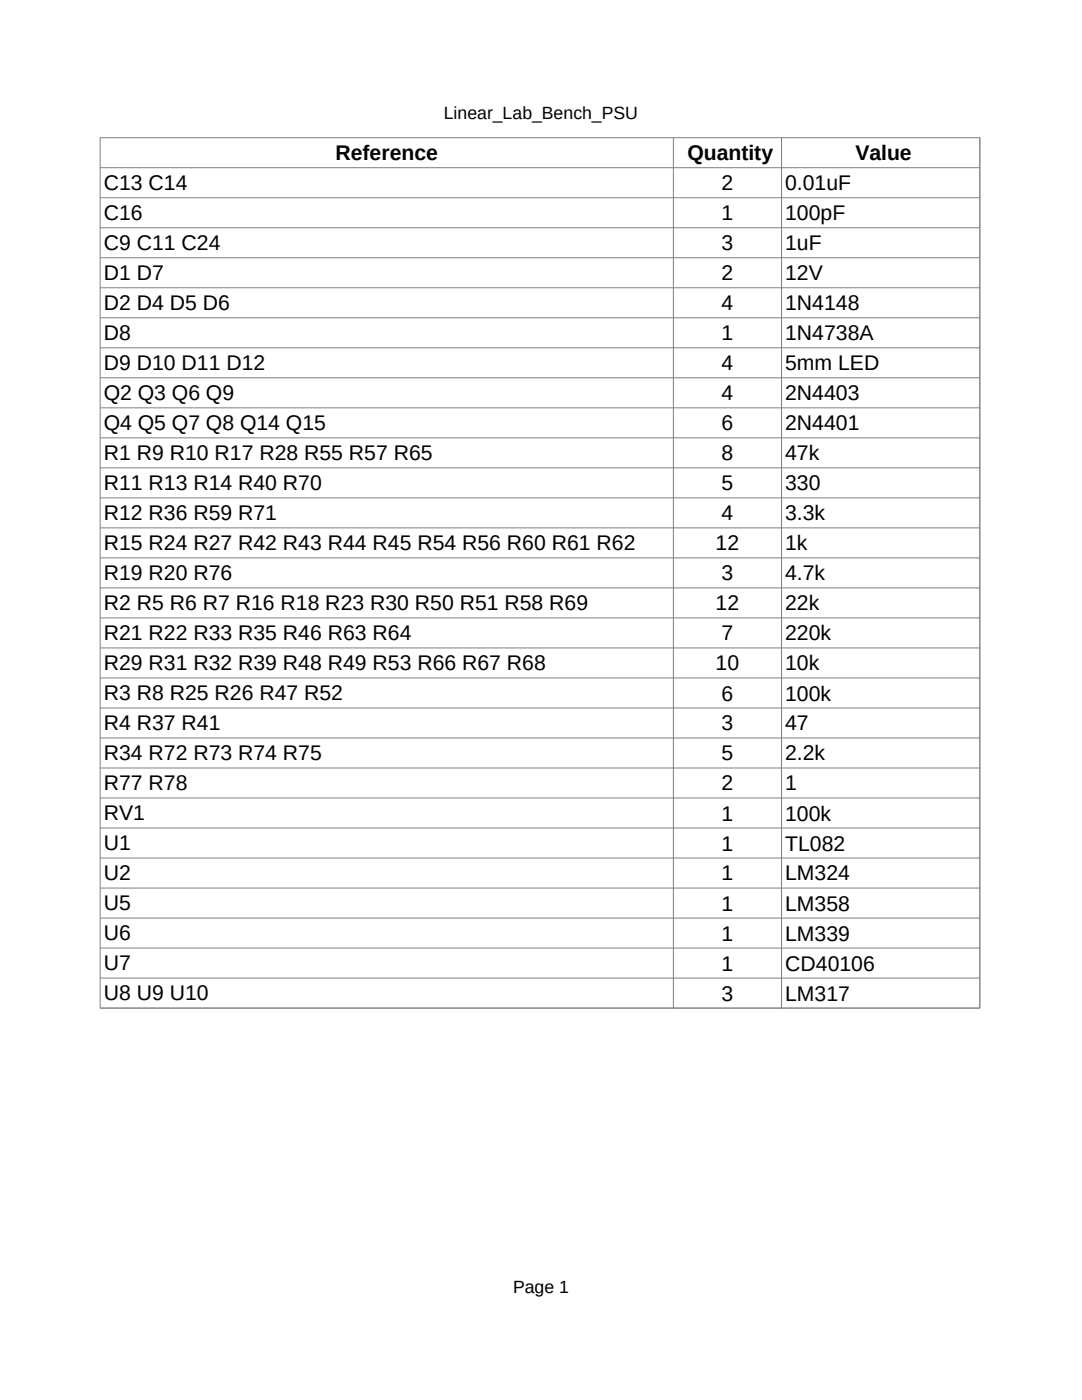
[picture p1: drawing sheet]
<svg xmlns="http://www.w3.org/2000/svg" width="216mm" height="279mm" viewBox="0 0 216 279" stroke-linecap="round" stroke-linejoin="round" font-family="sans-serif">
<defs><g id="words">
<g font-size="4.2">
<text x="66.9" y="31.9">Reference</text>
<text x="137.2" y="32">Quantity</text>
<text x="170.7" y="32">Value</text>
<text x="20.7" y="37.9">C13 C14</text>
<text x="144" y="38">2</text>
<text x="156.7" y="38">0.01uF</text>
<text x="20.7" y="43.9">C16</text>
<text x="144" y="44">1</text>
<text x="156.7" y="44">100pF</text>
<text x="20.7" y="49.9">C9 C11 C24</text>
<text x="144" y="50">3</text>
<text x="156.7" y="50">1uF</text>
<text x="20.7" y="55.8">D1 D7</text>
<text x="144" y="55.9">2</text>
<text x="156.7" y="55.9">12V</text>
<text x="20.7" y="61.8">D2 D4 D5 D6</text>
<text x="144" y="61.9">4</text>
<text x="156.7" y="61.9">1N4148</text>
<text x="20.7" y="67.8">D8</text>
<text x="144" y="67.9">1</text>
<text x="156.7" y="67.9">1N4738A</text>
<text x="20.7" y="73.8">D9 D10 D11 D12</text>
<text x="144" y="73.9">4</text>
<text x="156.7" y="73.9">5mm LED</text>
<text x="20.7" y="79.8">Q2 Q3 Q6 Q9</text>
<text x="144" y="79.9">4</text>
<text x="156.7" y="79.9">2N4403</text>
<text x="20.7" y="85.8">Q4 Q5 Q7 Q8 Q14 Q15</text>
<text x="144" y="85.9">6</text>
<text x="156.7" y="85.9">2N4401</text>
<text x="20.7" y="91.8">R1 R9 R10 R17 R28 R55 R57 R65</text>
<text x="144" y="91.9">8</text>
<text x="156.7" y="91.9">47k</text>
<text x="20.7" y="97.8">R11 R13 R14 R40 R70</text>
<text x="144" y="97.9">5</text>
<text x="156.7" y="97.9">330</text>
<text x="20.7" y="103.8">R12 R36 R59 R71</text>
<text x="144" y="103.9">4</text>
<text x="156.7" y="103.9">3.3k</text>
<text x="20.7" y="109.8">R15 R24 R27 R42 R43 R44 R45 R54 R56 R60 R61 R62</text>
<text x="142.8" y="109.9">12</text>
<text x="156.7" y="109.9">1k</text>
<text x="20.7" y="115.7">R19 R20 R76</text>
<text x="144" y="115.8">3</text>
<text x="156.7" y="115.8">4.7k</text>
<text x="20.7" y="121.7">R2 R5 R6 R7 R16 R18 R23 R30 R50 R51 R58 R69</text>
<text x="142.8" y="121.8">12</text>
<text x="156.7" y="121.8">22k</text>
<text x="20.7" y="127.7">R21 R22 R33 R35 R46 R63 R64</text>
<text x="144" y="127.8">7</text>
<text x="156.7" y="127.8">220k</text>
<text x="20.7" y="133.7">R29 R31 R32 R39 R48 R49 R53 R66 R67 R68</text>
<text x="142.8" y="133.8">10</text>
<text x="156.7" y="133.8">10k</text>
<text x="20.7" y="139.7">R3 R8 R25 R26 R47 R52</text>
<text x="144" y="139.8">6</text>
<text x="156.7" y="139.8">100k</text>
<text x="20.7" y="145.7">R4 R37 R41</text>
<text x="144" y="145.8">3</text>
<text x="156.7" y="145.8">47</text>
<text x="20.7" y="151.7">R34 R72 R73 R74 R75</text>
<text x="144" y="151.8">5</text>
<text x="156.7" y="151.8">2.2k</text>
<text x="20.7" y="157.7">R77 R78</text>
<text x="144" y="157.8">2</text>
<text x="156.7" y="157.8">1</text>
<text x="20.7" y="163.7">RV1</text>
<text x="144" y="163.8">1</text>
<text x="156.7" y="163.8">100k</text>
<text x="20.7" y="169.7">U1</text>
<text x="144" y="169.8">1</text>
<text x="156.7" y="169.8">TL082</text>
<text x="20.7" y="175.7">U2</text>
<text x="144" y="175.7">1</text>
<text x="156.7" y="175.7">LM324</text>
<text x="20.7" y="181.6">U5</text>
<text x="144" y="181.7">1</text>
<text x="156.7" y="181.7">LM358</text>
<text x="20.7" y="187.6">U6</text>
<text x="144" y="187.7">1</text>
<text x="156.7" y="187.7">LM339</text>
<text x="20.7" y="193.6">U7</text>
<text x="144" y="193.7">1</text>
<text x="156.7" y="193.7">CD40106</text>
<text x="20.7" y="199.6">U8 U9 U10</text>
<text x="144" y="199.7">3</text>
<text x="156.7" y="199.7">LM317</text>
</g>
<g font-size="3.5">
<text x="88.5" y="23.7">Linear_Lab_Bench_PSU</text>
<text x="102.4" y="258.1">Page 1</text>
</g>
</g></defs>
<g fill="none" stroke="#808080" stroke-width=".2">
<path d="M20 27.5h175.5M20 33.5h175.5M20 39.5h175.5M20 27.5v173.7M134.4 27.5v173.7M155.9 27.5v173.7M195.5 27.5v173.7M20 45.5h175.5M20 51.4h175.5M20 57.4h175.5M20 63.4h175.5M20 69.4h175.5"/>
<path d="M20 75.4h175.5M20 81.4h175.5M20 87.4h175.5M20 93.4h175.5M20 99.4h175.5M20 105.4h175.5M20 111.3h175.5M20 117.3h175.5M20 123.3h175.5M20 129.3h175.5M20 135.3h175.5M20 141.3h175.5"/>
<path d="M20 147.3h175.5M20 153.3h175.5M20 159.3h175.5M20 165.2h175.5M20 171.2h175.5M20 177.2h175.5M20 183.2h175.5M20 189.2h175.5M20 195.2h175.5M20 201.2h175.5"/>
</g>
<use href="#words"/>
</svg>
